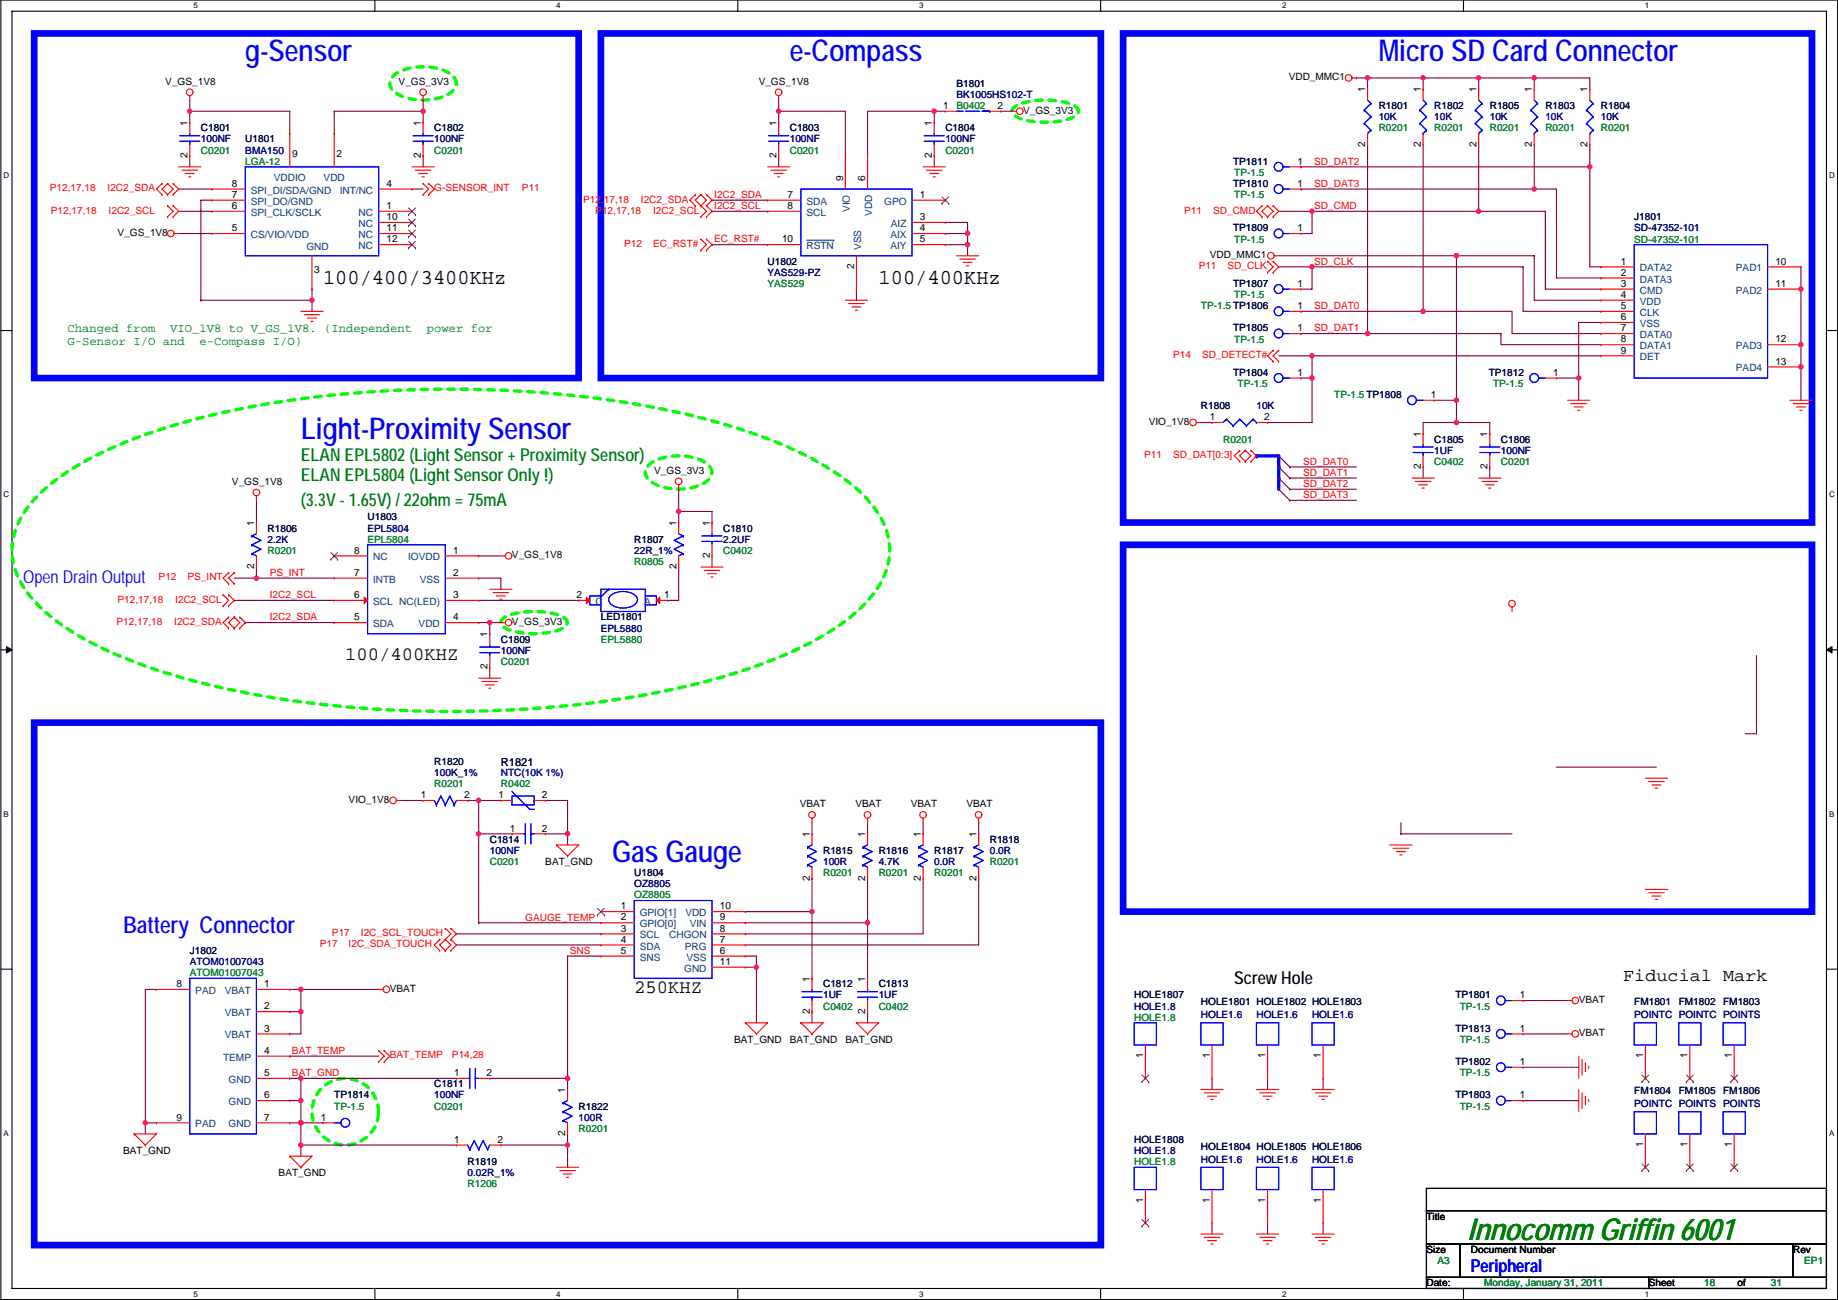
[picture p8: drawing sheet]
<svg xmlns="http://www.w3.org/2000/svg" width="420mm" height="297mm" viewBox="0 0 420 297" stroke-linecap="round" stroke-linejoin="round" font-family="sans-serif">
<defs><g id="words">
<g font-size="6.9" fill="#00f">
<text x="56.1" y="14">g-Sensor</text>
<text x="180.5" y="14">e-Compass</text>
<text x="315.2" y="14">Micro SD Card Connector</text>
<text x="68.8" y="100.4">Light-Proximity Sensor</text>
<text x="139.9" y="196.9">Gas Gauge</text>
</g>
<text font-size="6.9" fill="#008000" x="335.5" y="283.3">Innocomm Griffin 6001</text>
<text font-size="5.3" fill="#00f" x="28.1" y="213.2">Battery Connector</text>
<g font-size="4.8">
<text x="73.9" y="64.8">100/400/3400KHz</text>
<text x="200.9" y="64.8">100/400KHz</text>
</g>
<g font-size="4.3">
<text x="78.9" y="150.8">100/400KHZ</text>
<text x="145" y="227">250KHZ</text>
</g>
<g font-size="4.1" fill="#008000">
<text x="68.8" y="105.4">ELAN EPL5802 (Light Sensor + Proximity Sensor)</text>
<text x="68.8" y="110">ELAN EPL5804 (Light Sensor Only !)</text>
<text x="68.8" y="115.5">(3.3V - 1.65V) / 22ohm = 75mA</text>
</g>
<g font-size="4.1" fill="#00f">
<text x="5.3" y="133.3">Open Drain Output</text>
<text x="336.2" y="290.5">Peripheral</text>
</g>
<g font-size="4.1">
<text x="282.1" y="224.7">Screw Hole</text>
<text x="371" y="224.3">Fiducial Mark</text>
</g>
<g font-size="2.8" fill="#008000">
<text x="15.4" y="75.9">Changed from</text>
<text x="38.9" y="75.9">VIO_1V8 to V_GS_1V8. (Independent</text>
<text x="97.6" y="75.9">power for</text>
<text x="15.4" y="78.9">G-Sensor I/O and</text>
<text x="45.6" y="78.9">e-Compass I/O)</text>
</g>
<text font-size="2.5" fill="#000040" x="114.5" y="175">R1821</text>
<g font-size="2.3">
<text x="37.8" y="19.3">V_GS_1V8</text>
<text x="91.1" y="19.3">V_GS_3V3</text>
<text x="173.4" y="19.3">V_GS_1V8</text>
<text x="294.6" y="18.3">VDD_MMC1</text>
<text x="312.1" y="21.1" transform="rotate(-90 312.1 21.1)">1</text>
<text x="324.8" y="21.1" transform="rotate(-90 324.8 21.1)">1</text>
<text x="337.5" y="21.1" transform="rotate(-90 337.5 21.1)">1</text>
<text x="350.2" y="21.1" transform="rotate(-90 350.2 21.1)">1</text>
<text x="362.9" y="21.1" transform="rotate(-90 362.9 21.1)">1</text>
<text x="42.9" y="28.7" transform="rotate(-90 42.9 28.7)">1</text>
<text x="96.2" y="28.7" transform="rotate(-90 96.2 28.7)">1</text>
<text x="177.5" y="28.7" transform="rotate(-90 177.5 28.7)">1</text>
<text x="213" y="28.7" transform="rotate(-90 213 28.7)">1</text>
<text x="215.6" y="24.9">1</text>
<text x="228" y="24.9">2</text>
<text x="233.9" y="26">V_GS_3V3</text>
<text x="66.8" y="35.9">9</text>
<text x="76.9" y="35.9">2</text>
<text x="312.1" y="33.6" transform="rotate(-90 312.1 33.6)">2</text>
<text x="324.8" y="33.6" transform="rotate(-90 324.8 33.6)">2</text>
<text x="337.5" y="33.6" transform="rotate(-90 337.5 33.6)">2</text>
<text x="350.2" y="33.6" transform="rotate(-90 350.2 33.6)">2</text>
<text x="362.9" y="33.6" transform="rotate(-90 362.9 33.6)">2</text>
<text x="42.9" y="36.1" transform="rotate(-90 42.9 36.1)">2</text>
<text x="96.2" y="36.1" transform="rotate(-90 96.2 36.1)">2</text>
<text x="177.5" y="36.1" transform="rotate(-90 177.5 36.1)">2</text>
<text x="192.7" y="41.4" transform="rotate(-90 192.7 41.4)">9</text>
<text x="197.8" y="41.4" transform="rotate(-90 197.8 41.4)">6</text>
<text x="213" y="36.1" transform="rotate(-90 213 36.1)">2</text>
<text x="296.6" y="37.6">1</text>
<text x="53" y="47.8">6</text>
<text x="53" y="45.2">7</text>
<text x="53" y="42.7">8</text>
<text x="88.3" y="47.8">1</text>
<text x="88.3" y="42.7">4</text>
<text x="180" y="45.2">7</text>
<text x="180" y="47.8">8</text>
<text x="210.3" y="45.2">1</text>
<text x="296.6" y="42.7">1</text>
<text x="26.9" y="53.9">V_GS_1V8</text>
<text x="53" y="52.8">5</text>
<text x="88.3" y="50.3">10</text>
<text x="88.3" y="52.8">11</text>
<text x="210.3" y="50.3">3</text>
<text x="210.3" y="52.8">4</text>
<text x="296.6" y="52.8">1</text>
<text x="88.3" y="55.4">12</text>
<text x="178.8" y="55.4">10</text>
<text x="210.3" y="55.4">5</text>
<text x="276.6" y="59">VDD_MMC1</text>
<text x="71.8" y="62.3">3</text>
<text x="195.3" y="61.5" transform="rotate(-90 195.3 61.5)">2</text>
<text x="296.6" y="65.5">1</text>
<text x="370.5" y="60.5">1</text>
<text x="370.5" y="63">2</text>
<text x="370.5" y="65.5">3</text>
<text x="405.8" y="60.5">10</text>
<text x="405.8" y="65.5">11</text>
<text x="296.6" y="70.6">1</text>
<text x="370.5" y="68.1">4</text>
<text x="370.5" y="70.6">5</text>
<text x="296.6" y="75.7">1</text>
<text x="370.5" y="73.2">6</text>
<text x="370.5" y="75.7">7</text>
<text x="370.5" y="78.2">8</text>
<text x="370.5" y="80.8">9</text>
<text x="405.8" y="78.2">12</text>
<text x="405.8" y="83.3">13</text>
<text x="296.6" y="85.9">1</text>
<text x="355" y="85.9">1</text>
<text x="327.1" y="90.9">1</text>
<text x="262.6" y="97.1">VIO_1V8</text>
<text x="276.6" y="96">1</text>
<text x="289" y="96">2</text>
<text x="324.8" y="99.8" transform="rotate(-90 324.8 99.8)">1</text>
<text x="340" y="99.8" transform="rotate(-90 340 99.8)">1</text>
<text x="324.8" y="107.2" transform="rotate(-90 324.8 107.2)">2</text>
<text x="340" y="107.2" transform="rotate(-90 340 107.2)">2</text>
<text x="53" y="110.8">V_GS_1V8</text>
<text x="149.6" y="108.2">V_GS_3V3</text>
<text x="58.1" y="120.2" transform="rotate(-90 58.1 120.2)">1</text>
<text x="154.6" y="120.2" transform="rotate(-90 154.6 120.2)">1</text>
<text x="162.2" y="120.2" transform="rotate(-90 162.2 120.2)">1</text>
<text x="58.1" y="130.1" transform="rotate(-90 58.1 130.1)">2</text>
<text x="81" y="131.6">7</text>
<text x="81" y="126.5">8</text>
<text x="103.6" y="126.5">1</text>
<text x="103.6" y="131.6">2</text>
<text x="117" y="127.6">V_GS_1V8</text>
<text x="154.6" y="130.1" transform="rotate(-90 154.6 130.1)">2</text>
<text x="162.2" y="127.6" transform="rotate(-90 162.2 127.6)">2</text>
<text x="81" y="136.7">6</text>
<text x="103.6" y="136.7">3</text>
<text x="131.8" y="136.7">2</text>
<text x="151.8" y="136.7">1</text>
<text x="81" y="141.7">5</text>
<text x="103.6" y="141.7">4</text>
<text x="117" y="142.8">V_GS_3V3</text>
<text x="111.4" y="145.6" transform="rotate(-90 111.4 145.6)">1</text>
<text x="111.4" y="153" transform="rotate(-90 111.4 153)">2</text>
<text x="79.7" y="183.4">VIO_1V8</text>
<text x="96.2" y="182.4">1</text>
<text x="106.1" y="182.4">2</text>
<text x="114" y="182.4">1</text>
<text x="123.9" y="182.4">2</text>
<text x="182.8" y="184.4">VBAT</text>
<text x="195.5" y="184.4">VBAT</text>
<text x="208.2" y="184.4">VBAT</text>
<text x="220.9" y="184.4">VBAT</text>
<text x="116.5" y="190">1</text>
<text x="123.9" y="190">2</text>
<text x="185.1" y="191.3" transform="rotate(-90 185.1 191.3)">1</text>
<text x="197.8" y="191.3" transform="rotate(-90 197.8 191.3)">1</text>
<text x="210.5" y="191.3" transform="rotate(-90 210.5 191.3)">1</text>
<text x="223.2" y="191.3" transform="rotate(-90 223.2 191.3)">1</text>
<text x="124.7" y="197.7">BAT_GND</text>
<text x="185.1" y="201.2" transform="rotate(-90 185.1 201.2)">2</text>
<text x="197.8" y="201.2" transform="rotate(-90 197.8 201.2)">2</text>
<text x="210.5" y="201.2" transform="rotate(-90 210.5 201.2)">2</text>
<text x="223.2" y="201.2" transform="rotate(-90 223.2 201.2)">2</text>
<text x="141.9" y="207.8">1</text>
<text x="164.5" y="207.8">10</text>
<text x="141.9" y="210.3">2</text>
<text x="141.9" y="212.9">3</text>
<text x="141.9" y="215.4">4</text>
<text x="164.5" y="215.4">7</text>
<text x="164.5" y="210.3">9</text>
<text x="164.5" y="212.9">8</text>
<text x="141.9" y="217.9">5</text>
<text x="164.5" y="217.9">6</text>
<text x="164.5" y="220.5">11</text>
<text x="40.3" y="225.6">8</text>
<text x="60.4" y="225.6">1</text>
<text x="89.1" y="226.6">VBAT</text>
<text x="185.1" y="224.3" transform="rotate(-90 185.1 224.3)">1</text>
<text x="197.8" y="224.3" transform="rotate(-90 197.8 224.3)">1</text>
<text x="60.4" y="230.6">2</text>
<text x="185.1" y="231.7" transform="rotate(-90 185.1 231.7)">2</text>
<text x="197.8" y="231.7" transform="rotate(-90 197.8 231.7)">2</text>
<text x="347.4" y="228.1">1</text>
<text x="360.9" y="229.2">VBAT</text>
<text x="60.4" y="235.7">3</text>
<text x="167.8" y="238.3">BAT_GND</text>
<text x="180.5" y="238.3">BAT_GND</text>
<text x="193.2" y="238.3">BAT_GND</text>
<text x="347.4" y="235.7">1</text>
<text x="360.9" y="236.8">VBAT</text>
<text x="60.4" y="240.8">4</text>
<text x="60.4" y="245.9">5</text>
<text x="103.8" y="245.9">1</text>
<text x="111.2" y="245.9">2</text>
<text x="261.3" y="241.9" transform="rotate(-90 261.3 241.9)">1</text>
<text x="276.5" y="241.9" transform="rotate(-90 276.5 241.9)">1</text>
<text x="289.2" y="241.9" transform="rotate(-90 289.2 241.9)">1</text>
<text x="301.9" y="241.9" transform="rotate(-90 301.9 241.9)">1</text>
<text x="347.4" y="243.3">1</text>
<text x="375.6" y="241.9" transform="rotate(-90 375.6 241.9)">1</text>
<text x="385.8" y="241.9" transform="rotate(-90 385.8 241.9)">1</text>
<text x="395.9" y="241.9" transform="rotate(-90 395.9 241.9)">1</text>
<text x="60.4" y="251">6</text>
<text x="129.2" y="249.7" transform="rotate(-90 129.2 249.7)">1</text>
<text x="347.4" y="251">1</text>
<text x="40.3" y="256">9</text>
<text x="60.4" y="256">7</text>
<text x="73.4" y="256">1</text>
<text x="28.1" y="263.7">BAT_GND</text>
<text x="103.8" y="261.1">1</text>
<text x="113.7" y="261.1">2</text>
<text x="129.2" y="259.6" transform="rotate(-90 129.2 259.6)">2</text>
<text x="375.6" y="262.2" transform="rotate(-90 375.6 262.2)">1</text>
<text x="385.8" y="262.2" transform="rotate(-90 385.8 262.2)">1</text>
<text x="395.9" y="262.2" transform="rotate(-90 395.9 262.2)">1</text>
<text x="63.7" y="268.8">BAT_GND</text>
<text x="261.3" y="274.9" transform="rotate(-90 261.3 274.9)">1</text>
<text x="276.5" y="274.9" transform="rotate(-90 276.5 274.9)">1</text>
<text x="289.2" y="274.9" transform="rotate(-90 289.2 274.9)">1</text>
<text x="301.9" y="274.9" transform="rotate(-90 301.9 274.9)">1</text>
<text x="326.1" y="278.7">Title</text>
<text x="326.1" y="286.3">Size</text>
<text x="336.2" y="286.3">Document Number</text>
<text x="409.9" y="286.3">Rev</text>
<text x="326.1" y="293.9">Date:</text>
<text x="376.9" y="293.9">Sheet</text>
<text x="397.2" y="293.9">of</text>
</g>
<g font-size="2.3" fill="#000040">
<text x="218.6" y="19.9">B1801</text>
<text x="315.2" y="24.9">R1801</text>
<text x="327.9" y="24.9">R1802</text>
<text x="340.6" y="24.9">R1805</text>
<text x="353.3" y="24.9">R1803</text>
<text x="366" y="24.9">R1804</text>
<text x="45.9" y="30">C1801</text>
<text x="56.1" y="32.6">U1801</text>
<text x="99.3" y="30">C1802</text>
<text x="180.5" y="30">C1803</text>
<text x="216.1" y="30">C1804</text>
<text x="281.9" y="37.6">TP1811</text>
<text x="281.9" y="42.7">TP1810</text>
<text x="281.9" y="52.9">TP1809</text>
<text x="373.6" y="50.3">J1801</text>
<text x="175.5" y="60.5">U1802</text>
<text x="281.9" y="65.6">TP1807</text>
<text x="281.9" y="75.7">TP1805</text>
<text x="281.9" y="85.9">TP1804</text>
<text x="340.3" y="85.9">TP1812</text>
<text x="274.5" y="93.5">R1808</text>
<text x="327.9" y="101.1">C1805</text>
<text x="343.1" y="101.1">C1806</text>
<text x="84" y="118.9">U1803</text>
<text x="61.2" y="121.5">R1806</text>
<text x="145" y="124">R1807</text>
<text x="165.3" y="121.5">C1810</text>
<text x="137.4" y="141.8">LED1801</text>
<text x="114.5" y="146.9">C1809</text>
<text x="99.3" y="174.8">R1820</text>
<text x="112" y="192.6">C1814</text>
<text x="188.2" y="195.1">R1815</text>
<text x="200.9" y="195.1">R1816</text>
<text x="213.6" y="195.1">R1817</text>
<text x="226.3" y="192.6">R1818</text>
<text x="145" y="200.2">U1804</text>
<text x="43.4" y="218">J1802</text>
<text x="188.2" y="225.6">C1812</text>
<text x="200.9" y="225.6">C1813</text>
<text x="259.3" y="228.1">HOLE1807</text>
<text x="274.5" y="229.7">HOLE1801 HOLE1802 HOLE1803</text>
<text x="332.7" y="228.1">TP1801</text>
<text x="373.6" y="229.7">FM1801</text>
<text x="383.7" y="229.7">FM1802</text>
<text x="393.9" y="229.7">FM1803</text>
<text x="332.7" y="235.8">TP1813</text>
<text x="332.7" y="243.4">TP1802</text>
<text x="76.4" y="251">TP1814</text>
<text x="99.3" y="248.5">C1811</text>
<text x="332.7" y="251">TP1803</text>
<text x="373.6" y="250">FM1804</text>
<text x="383.7" y="250">FM1805</text>
<text x="393.9" y="250">FM1806</text>
<text x="132.3" y="253.5">R1822</text>
<text x="259.3" y="261.2">HOLE1808</text>
<text x="274.5" y="262.7">HOLE1804 HOLE1805 HOLE1806</text>
<text x="106.9" y="266.2">R1819</text>
</g>
<g font-size="2.3" fill="#000080">
<text x="218.6" y="22.4">BK1005HS102-T</text>
<text x="315.2" y="27.5">10K</text>
<text x="327.9" y="27.5">10K</text>
<text x="340.6" y="27.5">10K</text>
<text x="353.3" y="27.5">10K</text>
<text x="366" y="27.5">10K</text>
<text x="45.9" y="32.6">100NF</text>
<text x="56.1" y="35.1">BMA150</text>
<text x="99.3" y="32.6">100NF</text>
<text x="180.5" y="32.6">100NF</text>
<text x="216.1" y="32.6">100NF</text>
<text x="373.6" y="52.9">SD-47352-101</text>
<text x="175.5" y="63">YAS529-PZ</text>
<text x="287.2" y="93.5">10K</text>
<text x="327.9" y="103.7">1UF</text>
<text x="343.1" y="103.7">100NF</text>
<text x="61.2" y="124">2.2K</text>
<text x="84" y="121.5">EPL5804</text>
<text x="165.3" y="124">2.2UF</text>
<text x="145" y="126.5">22R_1%</text>
<text x="114.5" y="149.4">100NF</text>
<text x="137.4" y="144.3">EPL5880</text>
<text x="99.3" y="177.3">100K_1%</text>
<text x="112" y="195.1">100NF</text>
<text x="188.2" y="197.7">100R</text>
<text x="200.9" y="197.7">4.7K</text>
<text x="213.6" y="197.7">0.0R</text>
<text x="226.3" y="195.1">0.0R</text>
<text x="145" y="202.7">OZ8805</text>
<text x="43.4" y="220.5">ATOM01007043</text>
<text x="188.2" y="228.1">1UF</text>
<text x="200.9" y="228.1">1UF</text>
<text x="259.3" y="230.7">HOLE1.8</text>
<text x="274.5" y="232.7">HOLE1.6</text>
<text x="287.2" y="232.7">HOLE1.6</text>
<text x="299.9" y="232.7">HOLE1.6</text>
<text x="373.6" y="232.7">POINTC POINTC POINTS</text>
<text x="99.3" y="251">100NF</text>
<text x="132.3" y="256.1">100R</text>
<text x="373.6" y="253">POINTC POINTS POINTS</text>
<text x="259.3" y="263.7">HOLE1.8</text>
<text x="106.9" y="268.8">0.02R_1%</text>
<text x="274.5" y="265.7">HOLE1.6</text>
<text x="287.2" y="265.7">HOLE1.6</text>
<text x="299.9" y="265.7">HOLE1.6</text>
</g>
<g font-size="2.3" fill="#008040">
<text x="218.6" y="24.9">B0402</text>
<text x="45.9" y="35.1">C0201</text>
<text x="99.3" y="35.1">C0201</text>
<text x="180.5" y="35.1">C0201</text>
<text x="216.1" y="35.1">C0201</text>
<text x="315.2" y="30">R0201</text>
<text x="327.9" y="30">R0201</text>
<text x="340.6" y="30">R0201</text>
<text x="353.3" y="30">R0201</text>
<text x="366" y="30">R0201</text>
<text x="56.1" y="37.6">LGA-12</text>
<text x="282.1" y="40.2">TP-1.5</text>
<text x="282.1" y="45.3">TP-1.5</text>
<text x="282.1" y="55.4">TP-1.5</text>
<text x="373.6" y="55.4">SD-47352-101</text>
<text x="175.5" y="65.6">YAS529</text>
<text x="274.5" y="70.7">TP-1.5 TP1806</text>
<text x="282.1" y="68.1">TP-1.5</text>
<text x="282.1" y="78.3">TP-1.5</text>
<text x="282.9" y="88.4">TP-1.5</text>
<text x="341.3" y="88.4">TP-1.5</text>
<text x="305" y="91">TP-1.5 TP1808</text>
<text x="279.6" y="101.1">R0201</text>
<text x="327.9" y="106.2">C0402</text>
<text x="343.1" y="106.2">C0201</text>
<text x="84" y="124">EPL5804</text>
<text x="61.2" y="126.5">R0201</text>
<text x="145" y="129.1">R0805</text>
<text x="165.3" y="126.5">C0402</text>
<text x="137.4" y="146.9">EPL5880</text>
<text x="114.5" y="151.9">C0201</text>
<text x="99.3" y="179.9">R0201</text>
<text x="114.5" y="179.9">R0402</text>
<text x="112" y="197.7">C0201</text>
<text x="226.3" y="197.7">R0201</text>
<text x="188.2" y="200.2">R0201</text>
<text x="200.9" y="200.2">R0201</text>
<text x="213.6" y="200.2">R0201</text>
<text x="145" y="205.3">OZ8805</text>
<text x="43.4" y="223.1">ATOM01007043</text>
<text x="188.2" y="230.7">C0402</text>
<text x="200.9" y="230.7">C0402</text>
<text x="259.3" y="233.2">HOLE1.8</text>
<text x="333.7" y="230.7">TP-1.5</text>
<text x="333.7" y="238.3">TP-1.5</text>
<text x="333.7" y="245.9">TP-1.5</text>
<text x="76.4" y="253.5">TP-1.5</text>
<text x="99.3" y="253.5">C0201</text>
<text x="333.7" y="253.5">TP-1.5</text>
<text x="132.3" y="258.6">R0201</text>
<text x="259.3" y="266.2">HOLE1.8</text>
<text x="106.9" y="271.3">R1206</text>
<text x="328.6" y="288.8">A3</text>
<text x="339.3" y="293.9">Monday, January 31, 2011</text>
<text x="389.6" y="293.9">18</text>
<text x="404.8" y="293.9">31</text>
<text x="412.4" y="288.8">EP1</text>
</g>
<g font-size="2.3" fill="#004080">
<text x="62.6" y="41.4">VDDIO</text>
<text x="74" y="41.4">VDD</text>
<text x="57.4" y="46.8">SPI_DO/GND</text>
<text x="57.4" y="44.2">SPI_DI/SDA/GND</text>
<text x="77.6" y="44.2">INT/NC</text>
<text x="184.4" y="46.8">SDA</text>
<text x="202.1" y="46.8">GPO</text>
<text x="57.4" y="49.3">SPI_CLK/SCLK</text>
<text x="82" y="49.3">NC</text>
<text x="82" y="51.9">NC</text>
<text x="184.4" y="49.3">SCL</text>
<text x="194.3" y="48.5" transform="rotate(-90 194.3 48.5)">VIO</text>
<text x="199.4" y="49.4" transform="rotate(-90 199.4 49.4)">VDD</text>
<text x="203.7" y="51.9">AIZ</text>
<text x="57.4" y="54.4">CS/VIO/VDD</text>
<text x="70.1" y="57.1">GND</text>
<text x="82" y="54.4">NC</text>
<text x="82" y="56.9">NC</text>
<text x="184.4" y="56.9">RSTN</text>
<text x="196.8" y="57.2" transform="rotate(-90 196.8 57.2)">VSS</text>
<text x="203.5" y="54.4">AIX</text>
<text x="203.5" y="56.9">AIY</text>
<text x="374.9" y="62">DATA2</text>
<text x="374.9" y="64.6">DATA3</text>
<text x="396.8" y="62">PAD1</text>
<text x="374.9" y="67.1">CMD</text>
<text x="374.9" y="69.6">VDD</text>
<text x="396.8" y="67.1">PAD2</text>
<text x="374.9" y="72.2">CLK</text>
<text x="374.9" y="74.7">VSS</text>
<text x="374.9" y="77.3">DATA0</text>
<text x="374.9" y="79.8">DATA1</text>
<text x="374.9" y="82.3">DET</text>
<text x="396.8" y="79.8">PAD3</text>
<text x="396.8" y="84.9">PAD4</text>
<text x="85.3" y="128.1">NC</text>
<text x="93.3" y="128.1">IOVDD</text>
<text x="85.3" y="133.1">INTB</text>
<text x="96" y="133.1">VSS</text>
<text x="85.3" y="143.3">SDA</text>
<text x="85.3" y="138.2">SCL NC(LED)</text>
<text x="95.7" y="143.3">VDD</text>
<text x="136.1" y="138.2">C</text>
<text x="147.3" y="138.2">A</text>
<text x="146.3" y="209.3">GPIO[1]</text>
<text x="156.7" y="209.3">VDD</text>
<text x="146.3" y="211.9">GPIO[0]</text>
<text x="146.3" y="214.4">SCL</text>
<text x="153" y="214.4">CHGON</text>
<text x="157.7" y="211.9">VIN</text>
<text x="146.3" y="217">SDA</text>
<text x="146.3" y="219.5">SNS</text>
<text x="156.5" y="217">PRG</text>
<text x="156.9" y="219.5">VSS</text>
<text x="44.7" y="227.1">PAD</text>
<text x="51.4" y="227.1">VBAT</text>
<text x="156.4" y="222">GND</text>
<text x="51.4" y="232.2">VBAT</text>
<text x="51.4" y="237.3">VBAT</text>
<text x="51" y="242.4">TEMP</text>
<text x="52.3" y="247.4">GND</text>
<text x="44.7" y="257.6">PAD</text>
<text x="52.3" y="252.5">GND</text>
<text x="52.3" y="257.6">GND</text>
</g>
<g font-size="2.3" fill="#f00">
<text x="300.4" y="37.6">SD_DAT2</text>
<text x="11.4" y="43.7">P12,17,18</text>
<text x="24.6" y="43.7">I2C2_SDA</text>
<text x="99.3" y="43.7">G-SENSOR_INT</text>
<text x="119.3" y="43.7">P11</text>
<text x="133.3" y="46.3">P12,17,18</text>
<text x="146.5" y="46.3">I2C2_SDA</text>
<text x="163.3" y="47.8">I2C2_SCL</text>
<text x="163.3" y="45.2">I2C2_SDA</text>
<text x="300.4" y="47.8">SD_CMD</text>
<text x="300.4" y="42.7">SD_DAT3</text>
<text x="11.6" y="48.8">P12,17,18</text>
<text x="24.8" y="48.8">I2C2_SCL</text>
<text x="136.1" y="48.8">P12,17,18</text>
<text x="149.3" y="48.8">I2C2_SCL</text>
<text x="270.7" y="48.8">P11</text>
<text x="277.3" y="48.8">SD_CMD</text>
<text x="142.7" y="56.4">P12</text>
<text x="149.3" y="56.4">EC_RST#</text>
<text x="163.3" y="55.4">EC_RST#</text>
<text x="274" y="61.5">P11</text>
<text x="280.6" y="61.5">SD_CLK</text>
<text x="300.4" y="60.5">SD_CLK</text>
<text x="300.4" y="70.6">SD_DAT0</text>
<text x="300.4" y="75.7">SD_DAT1</text>
<text x="268.2" y="81.8">P14</text>
<text x="274.8" y="81.8">SD_DETECT#</text>
<text x="261.6" y="104.7">P11</text>
<text x="268.2" y="104.7">SD_DAT[0:3]</text>
<text x="297.9" y="106.2">SD_DAT0</text>
<text x="297.9" y="111.3">SD_DAT2</text>
<text x="297.9" y="113.8">SD_DAT3</text>
<text x="297.9" y="108.7">SD_DAT1</text>
<text x="61.7" y="131.6">PS_INT</text>
<text x="26.9" y="137.7">P12,17,18</text>
<text x="36.3" y="132.6">P12</text>
<text x="40.1" y="137.7">I2C2_SCL</text>
<text x="42.9" y="132.6">PS_INT</text>
<text x="61.7" y="136.7">I2C2_SCL</text>
<text x="26.6" y="142.8">P12,17,18</text>
<text x="39.8" y="142.8">I2C2_SDA</text>
<text x="61.7" y="141.8">I2C2_SDA</text>
<text x="75.9" y="213.9">P17</text>
<text x="82.5" y="213.9">I2C_SCL_TOUCH</text>
<text x="120.1" y="210.3">GAUGE_TEMP</text>
<text x="73.1" y="216.5">P17</text>
<text x="79.7" y="216.5">I2C_SDA_TOUCH</text>
<text x="130.2" y="218">SNS</text>
<text x="66.7" y="245.9">BAT_GND</text>
<text x="66.7" y="240.8">BAT_TEMP</text>
<text x="89.1" y="241.8">BAT_TEMP</text>
<text x="103.3" y="241.8">P14,28</text>
</g>
<text font-size="2.3" fill="#0000a0" x="114.5" y="177.3">NTC(10K 1%)</text>
<g font-size="1.8">
<text x="44.2" y="1.9">5</text>
<text x="127.2" y="1.9">4</text>
<text x="210.1" y="1.9">3</text>
<text x="293.1" y="1.9">2</text>
<text x="376" y="1.9">1</text>
<text x=".8" y="40.7">D</text>
<text x="418.2" y="40.7">D</text>
<text x=".8" y="113.6">C</text>
<text x="418.2" y="113.6">C</text>
<text x=".8" y="186.6">B</text>
<text x="418.2" y="186.6">B</text>
<text x=".8" y="259.5">A</text>
<text x="418.2" y="259.5">A</text>
<text x="44.2" y="296.3">5</text>
<text x="127.2" y="296.3">4</text>
<text x="210.1" y="296.3">3</text>
<text x="293.1" y="296.3">2</text>
<text x="376" y="296.3">1</text>
</g>
</g></defs>
<path d="M.2 0h419.9v296.9h-419.9zM2.7 2.6h414.8v291.8h-414.8z" fill="none" stroke="#000" stroke-width=".25"/>
<g fill="#fff">
<path d="M44.2 .3h1v2h-1z"/>
<path d="M44.2 294.7h1v2h-1z"/>
</g>
<path d="M85.7 0v2.6M85.7 294.4v2.5" fill="none" stroke="#000" stroke-width=".25"/>
<g fill="#fff">
<path d="M127.2 .3h1v2h-1z"/>
<path d="M127.2 294.7h1v2h-1z"/>
</g>
<path d="M168.6 0v2.6M168.6 294.4v2.5" fill="none" stroke="#000" stroke-width=".25"/>
<g fill="#fff">
<path d="M210.1 .3h1v2h-1z"/>
<path d="M210.1 294.7h1v2h-1z"/>
</g>
<path d="M251.6 0v2.6M251.6 294.4v2.5" fill="none" stroke="#000" stroke-width=".25"/>
<g fill="#fff">
<path d="M293.1 .3h1v2h-1z"/>
<path d="M293.1 294.7h1v2h-1z"/>
</g>
<path d="M334.5 0v2.6M334.5 294.4v2.5" fill="none" stroke="#000" stroke-width=".25"/>
<g fill="#fff">
<path d="M376 .3h1v2h-1z"/>
<path d="M376 294.7h1v2h-1z"/>
<path d="M.8 39h1.3v2.1h-1.3z"/>
<path d="M418.2 39h1.2v2.1h-1.2z"/>
<path d="M.8 112h1.3v2h-1.3z"/>
<path d="M418.2 112h1.2v2h-1.2z"/>
</g>
<path d="M.2 75.5h2.5M417.5 75.5h2.6" fill="none" stroke="#000" stroke-width=".25"/>
<g fill="#fff">
<path d="M.8 185h1.2v2h-1.2z"/>
<path d="M418.2 185h1.2v2h-1.2z"/>
</g>
<path d="M.2 148.5h2.5M417.5 148.5h2.6" fill="none" stroke="#000" stroke-width=".25"/>
<path d="M1.5 147.7l1.2 .8-1.2 .7zM417.5 148.5l1.3-.8v1.5z" fill="#000" stroke="#000" stroke-width=".23"/>
<g fill="#fff">
<path d="M.8 257.9h1.2v2h-1.2z"/>
<path d="M418.2 257.9h1.2v2h-1.2z"/>
</g>
<path d="M.2 221.4h2.5M417.5 221.4h2.6M326.1 271.5h91.4v5.1h-91.4zM326.1 276.6h91.4v7.6h-91.4zM326.1 284.2h7.6v7.7h-7.6zM326.1 291.9h50.8v2.5h-50.8zM333.7 284.2h76.2v7.7h-76.2zM376.9 291.9h40.6v2.5h-40.6zM409.9 284.2h7.6v7.7h-7.6z" fill="none" stroke="#000" stroke-width=".25"/>
<path d="M7.8 7.6h124.5v78.8h-124.5zM137.4 7.6h114.3v78.8h-114.3zM256.7 7.6h157.5v111.8h-157.5zM256.7 124.5h157.5v83.8h-157.5zM7.8 165.1h243.9v119.4h-243.9z" fill="none" stroke="#00f" stroke-width="1.5"/>
<path d="M104.3 19a3.9 3.9 0 0 0-3.1-3 13.2 13.2 0 0 0-10.6 .8 2.45 2.45 0 0 0-1.5 2.3 2.45 2.45 0 0 0 1.5 2.2 12.9 12.9 0 0 0 12.3 0 2.85 2.85 0 0 0 1.4-2.3M246.6 25.4a2 2 0 0 0-1.5-1.5 18.9 18.9 0 0 0-12.3 0 1.69 1.69 0 0 0-1.4 1.9 5.7 5.7 0 0 0 4 1.9 17.2 17.2 0 0 0 10.3-1.1l.8-.8 .1-.4M162.7 107.9a3.9 3.9 0 0 0-3.1-3 13.2 13.2 0 0 0-10.6 .8 2.45 2.45 0 0 0-1.5 2.3 2.45 2.45 0 0 0 1.5 2.2 12.9 12.9 0 0 0 12.3 0 2.85 2.85 0 0 0 1.4-2.3M203.4 125.7a17.2 17.2 0 0 0-5.6-12.1 57.2 57.2 0 0 0-19.4-12.2 167.8 167.8 0 0 0-42.4-10.4 260.6 260.6 0 0 0-83.6 2.9 127.1 127.1 0 0 0-32.5 11.2 43 43 0 0 0-13.6 10.8 15.2 15.2 0 0 0 0 19.6 46.2 46.2 0 0 0 17.3 12.7 150 150 0 0 0 40.4 11.5 259.8 259.8 0 0 0 89.7-2.2 127.2 127.2 0 0 0 32.5-11.2 43.1 43.1 0 0 0 13.6-10.8 16.2 16.2 0 0 0 3.6-9.8M129.7 142.2a2 2 0 0 0-1.4-1.5 18.9 18.9 0 0 0-12.3 0 1.69 1.69 0 0 0-1.4 2 5.7 5.7 0 0 0 4 1.8 17.2 17.2 0 0 0 10.3-1.1l.7-.7 .1-.5M86.5 254a7.6 7.6 0 0 0-11.1-6.8 7.6 7.6 0 0 0-.9 13 7.6 7.6 0 0 0 12-5.1v-1.1" fill="none" stroke="#0f0" stroke-width=".76" stroke-dasharray="1.5 1.5"/>
<g fill="none" stroke="#800040" stroke-width=".25">
<path d="M310.1 17.8h.1M310.1 17.8h2.5M312.6 17.8v2.5M312.6 17.8h12.7v2.5M312.6 17.8h.1M325.3 17.8h12.7v2.5M325.3 17.8h.1M338 17.8h12.7v2.5M338 17.8h.1M350.7 17.8h.1M350.7 17.8h12.7v2.5M43.4 25.4h22.8v5.1"/>
<path d="M43.4 25.4v2.6M43.4 35.6v2.5M43.4 25.4h.1M43.4 22.9v2.5M76.4 25.4v5.1M76.4 25.4h.1M76.4 25.4h20.3M96.7 25.4v2.6M96.7 35.6v2.5M96.7 22.9v2.5M178 25.4h15.2v10.2M178 35.6v2.5"/>
<path d="M178 25.4h.1M178 22.9v2.5M178 25.4v2.6M213.6 25.4h-15.3v10.2M213.6 25.4v2.6M213.6 35.6v2.5M213.6 25.4h.1M213.6 25.4h2.5M228.8 25.4h2.5M297.4 38.1h66v22.9h2.6M297.4 38.1h.1M312.6 33v43.2"/>
<path d="M325.3 33v38.1M338 33v15.3M350.7 33v10.2M363.4 33v5.1M40.8 43.2h7.7M40.8 48.3h7.7M40.8 53.4h7.7M48.5 45.7h-2.6v22.9M94.2 43.2h2.5M162.8 48.3h.1M162.8 45.7h.1M162.8 55.9h.1"/>
<path d="M162.8 48.3h12.7M162.8 45.7h12.7M162.8 55.9h12.7M216.1 55.9h5.1M216.1 53.4h5.1M216.1 50.8h5.1v2.6M221.2 55.9h.1M221.2 53.4h.1M221.2 53.4v5M292.3 48.3h7.6v5.1h-2.5M292.3 58.4h40.6M297.4 43.2h58.4v20.3h10.2"/>
<path d="M297.4 43.2h.1M299.9 48.3h.1M299.9 48.3h38.1M332.9 58.4h17.8v10.2h15.3M332.9 58.4h.1M332.9 58.4v38.1M338 48.3h15.3v17.8h12.7M350.7 43.2h.1M45.9 68.6h.1M45.9 68.6h25.4M71.3 66.1v2.5M71.3 68.6v2.5"/>
<path d="M195.8 66.1v2.5M292.3 61h7.6M297.4 71.1h.1M297.4 76.2h.1M297.4 71.1h27.9M297.4 76.2h45.7M299.9 61v5.1h-2.5M299.9 61h48.3v10.1h17.8M299.9 61h.1M325.3 71.1h20.3v5.1h20.4M343.1 76.2h.1M343.1 76.2v2.6h22.9"/>
<path d="M366 73.7h-5.1v12.7M411.7 66.1h.1M411.7 61v5.1M411.7 78.8h.1M411.7 66.1v25.4M274.5 96.5h2.6M292.3 81.3h7.6M297.4 86.4h2.5M299.9 81.3h.1M299.9 81.3v5.1M299.9 86.4v10.1h-10.1M299.9 86.4h.1"/>
<path d="M299.9 81.3h66.1M327.9 91.5h5M332.9 96.5h7.7v2.6M332.9 96.5h-7.6v2.6M332.9 91.5h.1M355.8 86.4h5.1M360.9 86.4h.1M360.9 86.4v5.1M411.7 83.8h.1M58.6 114.3v5.1M155.1 116.9h.1M155.1 116.9h7.7v2.5"/>
<path d="M155.1 111.8v5.1M155.1 116.9v2.5M292.3 104.2h.1M292.3 106.7h.1M292.3 109.2h.1M292.3 111.8h.1M292.3 104.2l2.5 2.5M292.3 106.7l2.5 2.5M292.3 109.2l2.5 2.6M292.3 111.8l2.5 2.5M294.8 111.8h.1M294.8 114.3h.1"/>
<path d="M294.8 109.2h.1M294.8 106.7h.1M294.8 111.8h15.3M294.8 114.3h15.3M294.8 109.2h15.3M294.8 106.7h15.3M325.3 106.7v2.5M340.6 106.7v2.5M53.5 132.1h5.1M53.5 137.2h.1M53.5 137.2h22.9M58.6 132.1h.1"/>
<path d="M58.6 129.6v2.5M58.6 132.1h17.8M109.4 127h5.1M109.4 132.1h5.1v2.5M109.4 137.2h22.9M155.1 129.6v7.6h-2.5M162.8 127v2.6M56.1 142.3h.1M56.1 142.3h20.3M109.4 142.3h2.6M112 142.3h.1M112 142.3v2.5"/>
<path d="M112 152.4v2.6M112 142.3h2.5M401.5 149.9v17.8h-2.5M401.5 149.9h.1M355.8 175.3h22.9M91.6 182.9h5.1M106.9 182.9h2.5M109.4 190.5h.1M109.4 182.9h5.1M109.4 182.9v7.6h7.6M109.4 182.9h.1M109.4 190.5v20.3"/>
<path d="M124.7 182.9h5v7.6M124.7 190.5h5M129.7 190.5h.1M129.7 190.5v2.6M185.6 188v2.5M198.3 188v2.5M211 188v2.5M223.7 188v2.5M320.2 188v2.5M320.2 190.5h.1M320.2 190.5h25.4M104.3 215.9h33.1"/>
<path d="M104.3 213.4h33.1M109.4 210.8h.1M109.4 210.8h28M129.7 218.5h.1M129.7 218.5h7.7M129.7 218.5v27.9M170.4 218.5h2.5M170.4 208.3h15.2M170.4 210.8h.1M170.4 210.8h27.9M172.9 218.5h.1M172.9 218.5v2.5"/>
<path d="M185.6 208.3v15.2M185.6 200.7h.1M185.6 200.7v7.6M198.3 210.8v12.7M198.3 200.7v10.1M211 200.7v12.7h-40.6M223.7 200.7v15.2h-53.3M35.8 226.1h-2.6v30.5h2.6M66.2 231.2h2.6M66.2 226.1h2.6M68.8 226.1h.1M68.8 231.2h.1"/>
<path d="M68.8 231.2v5h-2.6M68.8 226.1v5.1M68.8 226.1h17.8M170.4 221h2.5M172.9 221v12.7M185.6 231.2v2.5M198.3 231.2v2.5M348.2 228.6h10.1M348.2 236.2h10.1M33.2 256.6h.1M33.2 256.6v2.5M66.2 246.4h.1"/>
<path d="M66.2 241.3h.1M66.2 246.4h38.1M66.2 241.3h20.4M66.2 256.6h2.6M68.8 246.4h.1M68.8 246.4v5.1h-2.6M68.8 256.6h.1M68.8 251.5h.1M68.8 256.6h5.1M68.8 251.5v12.7M112 246.4h17.7M129.7 246.4v2.5"/>
<path d="M129.7 259.1v2.5M277.1 246.4v2.5M289.8 246.4v2.5M302.5 246.4v2.5M348.2 243.9h12.7M348.2 251.5h12.7M68.8 261.6h.1M68.8 261.6h35.5M114.5 261.6h15.2M129.7 261.6h.1M129.7 261.6v5.1M277.1 279.4v2.6"/>
<path d="M289.8 279.4v2.6M302.5 279.4v2.6"/>
</g>
<g fill="#f0f" stroke="#f0f" stroke-width=".25">
<circle cx="71.3" cy="68.6" r=".5"/>
<circle cx="96.7" cy="25.4" r=".5"/>
<circle cx="213.5" cy="25.4" r=".5"/>
<circle cx="178" cy="25.4" r=".5"/>
<circle cx="221.2" cy="55.9" r=".5"/>
<circle cx="43.4" cy="25.4" r=".5"/>
<circle cx="221.2" cy="53.3" r=".5"/>
<circle cx="58.6" cy="132.1" r=".5"/>
<circle cx="68.8" cy="226.1" r=".5"/>
<circle cx="129.7" cy="261.6" r=".5"/>
<circle cx="68.8" cy="246.4" r=".5"/>
<circle cx="185.6" cy="208.3" r=".5"/>
<circle cx="198.3" cy="210.8" r=".5"/>
<circle cx="129.7" cy="246.4" r=".5"/>
<circle cx="109.4" cy="190.5" r=".5"/>
<circle cx="129.7" cy="190.5" r=".5"/>
<circle cx="172.9" cy="221" r=".5"/>
<circle cx="109.4" cy="182.9" r=".5"/>
<circle cx="338" cy="48.3" r=".5"/>
<circle cx="299.9" cy="48.3" r=".5"/>
<circle cx="325.3" cy="17.8" r=".5"/>
<circle cx="338" cy="17.8" r=".5"/>
<circle cx="350.7" cy="17.8" r=".5"/>
<circle cx="312.6" cy="17.8" r=".5"/>
<circle cx="411.7" cy="83.8" r=".5"/>
<circle cx="68.8" cy="231.1" r=".5"/>
<circle cx="411.7" cy="66" r=".5"/>
<circle cx="411.7" cy="78.7" r=".5"/>
<circle cx="299.9" cy="81.3" r=".5"/>
<circle cx="350.7" cy="43.2" r=".5"/>
<circle cx="299.9" cy="61" r=".5"/>
<circle cx="332.9" cy="96.5" r=".5"/>
<circle cx="332.9" cy="91.4" r=".5"/>
<circle cx="332.9" cy="58.4" r=".5"/>
<circle cx="325.3" cy="71.1" r=".5"/>
<circle cx="360.9" cy="86.4" r=".5"/>
<circle cx="363.4" cy="38.1" r=".5"/>
<circle cx="312.6" cy="76.2" r=".5"/>
<circle cx="33.2" cy="256.5" r=".5"/>
<circle cx="68.8" cy="256.5" r=".5"/>
<circle cx="68.8" cy="261.6" r=".5"/>
<circle cx="68.8" cy="251.5" r=".5"/>
<circle cx="299.9" cy="86.4" r=".5"/>
<circle cx="111.9" cy="142.2" r=".5"/>
<circle cx="155.1" cy="116.8" r=".5"/>
</g>
<path d="M287.2 104.2h5.1v2.5M287.2 104.2h.1M292.3 109.2h.1M292.3 106.7h.1M292.3 106.7v5.1" fill="none" stroke="#00f" stroke-width=".76"/>
<g fill="none" stroke="#f00" stroke-width=".25">
<path d="M309.1 17.8h1M40.8 38.1h5.1M41.6 38.9h3.6M42.4 39.6h2M43.4 21.9v1M43.4 28h.1M43.4 35.6h.1M43.4 28v2.5M43.4 33v2.6M66.2 30.5h.1M66.2 30.5v7.6M76.4 30.5h.1"/>
<path d="M76.4 30.5v7.6M94.2 38.1h5.1M94.9 38.9h3.6M95.7 39.6h2M96.7 21.9v1M96.7 28h.1M96.7 35.6h.1M96.7 28v2.5M96.7 33v2.6M175.5 38.1h5M176.2 38.9h3.6M177 39.6h2"/>
<path d="M178 21.9v1M178 28h.1M178 35.6h.1M178 28v2.5M178 33v2.6M193.2 35.6h.1M193.2 35.6v7.6M198.3 35.6h.1M198.3 35.6v7.6M211 38.1h5.1M211.8 38.9h3.5M212.5 39.6h2.1"/>
<path d="M213.6 28h.1M213.6 35.6h.1M213.6 28v2.5M213.6 33v2.6M216.1 25.4h.1M216.1 25.4h2.5M226.3 25.4h2.5M228.8 25.4h.1M231.3 25.4h1.1M294.8 38.1h2.6M297.4 38.1h.1M312.6 20.3h.1"/>
<path d="M312.6 33h.1M312.6 20.3v2.6M312.6 30.5v2.5M325.3 20.3h.1M325.3 33h.1M325.3 20.3v2.6M325.3 30.5v2.5M338 20.3h.1M338 33h.1M338 20.3v2.6M338 30.5v2.5M350.7 20.3h.1"/>
<path d="M350.7 33h.1M350.7 20.3v2.6M350.7 30.5v2.5M363.4 20.3h.1M363.4 33h.1M363.4 20.3v2.6M363.4 30.5v2.5M37 44.5h.1M37 41.9h.1M37 41.9l-1.2 1.3 1.2 1.3M38.3 47h.1M38.3 49.6h.1"/>
<path d="M38.3 41.9h.1M38.3 44.5h.1M38.3 47l1.3 1.3-1.3 1.3M38.3 41.9l-1.3 1.3 1.3 1.3M38.3 41.9l1.3 1.3-1.3 1.3M39.6 49.6h.1M39.6 47h.1M39.6 44.5h.1M39.6 41.9h.1M39.6 47l1.2 1.3-1.2 1.3M39.6 41.9l1.2 1.3-1.2 1.3M39.8 53.4h1"/>
<path d="M43.1 40.4h.5M48.5 53.4h.1M48.5 48.3h.1M48.5 45.7h.1M48.5 43.2h.1M48.5 53.4h7.6M48.5 45.7h7.6M48.5 48.3h7.6M48.5 43.2h7.6M71.3 58.4v7.7M86.6 53.4h7.6M86.6 50.8h7.6"/>
<path d="M86.6 55.9h7.6M86.6 48.3h7.6M86.6 43.2h7.6M94.2 48.3h.1M94.2 43.2h.1M94.2 50.8h.1M94.2 53.4h.1M94.2 55.9h.1M96.5 40.4h.5M96.7 44.5h.1M96.7 41.9h.1M96.7 41.9l1.3 1.3-1.3 1.3"/>
<path d="M98 41.9h.1M98 44.5h.1M98 41.9l1.3 1.3-1.3 1.3M159 44.5h.1M159 47h.1M159 44.5l-1.3 1.2 1.3 1.3M160.2 47h.1M160.2 49.6h.1M160.2 44.5h.1M160.2 54.6h.1M160.2 57.2h.1M160.2 44.5l-1.2 1.2 2.5 2.6-1.3 1.3"/>
<path d="M160.2 44.5l1.3 1.2-1.3 1.3M160.2 54.6l1.3 1.3-1.3 1.3M161.5 49.6h.1M161.5 47h.1M161.5 44.5h.1M161.5 57.2h.1M161.5 54.6h.1M161.5 47l1.3 1.3-1.3 1.3M161.5 44.5l1.3 1.2-1.3 1.3M161.5 54.6l1.3 1.3-1.3 1.3M175.5 45.7h.1M175.5 48.3h.1"/>
<path d="M175.5 55.9h.1M175.5 45.7h7.6M175.5 55.9h7.6M175.5 48.3h7.6M177.7 40.4h.6M195.8 58.4v7.7M208.5 53.4h7.6M208.5 45.7h7.6M208.5 50.8h7.6M208.5 55.9h7.6M213.3 40.4h.5M216.1 45.7h.1"/>
<path d="M216.1 50.8h.1M216.1 53.4h.1M216.1 55.9h.1M218.6 58.4h5.1M219.4 59.2h3.6M220.2 60h2M288.5 47h.1M288.5 49.6h.1M288.5 47l-1.3 1.3 1.3 1.3M289.8 59.7h.1M289.8 49.6h.1M289.8 47h.1"/>
<path d="M289.8 59.7l1.2 1.3-1.2 1.3M289.8 47l1.2 1.3-1.2 1.3M289.8 47l-1.3 1.3 1.3 1.3M291 59.7h.1M291 47h.1M291 49.6h.1M291 59.7l1.3 1.3-1.3 1.3M291 47l1.3 1.3-1.3 1.3M291.3 58.4h1M294.8 53.4h2.6M294.8 43.2h2.6M297.4 53.4h.1"/>
<path d="M297.4 43.2h.1M68.8 71.1h5.1M69.5 71.9h3.6M70.3 72.7h2M71.1 73.4h.5M71.3 66.1h.1M193.2 68.6h5.1M194 69.4h3.6M194.8 70.1h2M195.5 70.9h.5M195.8 66.1h.1M220.9 60.7h.5"/>
<path d="M289.8 62.3h.1M291 62.3h.1M294.8 71.1h2.6M294.8 66.1h2.6M294.8 76.2h2.6M297.4 71.1h.1M297.4 66.1h.1M297.4 76.2h.1M366 61h.1M366 63.5h.1M366 66.1h.1M366 68.6h.1"/>
<path d="M366 71.1h.1M366 73.7h.1M366 76.2h.1M366 78.8h.1M366 71.1h7.6M366 66.1h7.6M366 76.2h7.6M366 61h7.6M366 63.5h7.6M366 68.6h7.6M366 73.7h7.6M366 78.8h7.6"/>
<path d="M404.1 66.1h7.6M404.1 61h7.6M404.1 78.8h7.6M411.7 61h.1M411.7 66.1h.1M411.7 78.8h.1M273.5 96.5h1M277.1 96.5h.1M277.1 96.5h2.5M287.2 96.5h2.6M289.8 96.5h.1M291 80h.1"/>
<path d="M291 82.6h.1M291 80l-1.2 1.3 1.2 1.3M292.3 80h.1M292.3 82.6h.1M292.3 80l-1.3 1.3 1.3 1.3M294.8 86.4h2.6M297.4 86.4h.1M325.3 99.1h.1M325.3 91.5h2.6M325.3 99.1v2.5M327.9 91.5h.1M340.6 99.1h.1"/>
<path d="M340.6 99.1v2.5M353.3 86.4h2.5M355.8 86.4h.1M358.3 91.5h5.1M359.1 92.2h3.6M359.9 93h2M360.6 93.7h.5M366 81.3h.1M366 81.3h7.6M404.1 83.8h7.6M409.1 91.5h5.1M409.9 92.2h3.6"/>
<path d="M410.7 93h2M411.4 93.7h.5M411.7 83.8h.1M58.6 113.3v1M58.6 119.4h.1M58.6 119.4v2.5M155.1 110.8v1M155.1 119.4h.1M155.1 119.4v2.5M162.8 119.4h.1M162.8 119.4v2.5M283.4 102.9h.1"/>
<path d="M283.4 105.4h.1M283.4 102.9l-1.3 1.3 1.3 1.2M284.7 105.4h.1M284.7 102.9h.1M284.7 102.9l1.3 1.3-1.3 1.2M284.7 102.9l-1.3 1.3 1.3 1.2M286 102.9h.1M286 105.4h.1M286 102.9l1.2 1.3-1.2 1.2M322.8 109.2h5.1M323.5 110h3.6M324.3 110.8h2"/>
<path d="M325.1 111.5h.5M325.3 106.7h.1M325.3 104.2v2.5M338 109.2h5.1M338.8 110h3.5M339.5 110.8h2.1M340.3 111.5h.5M340.6 106.7h.1M340.6 104.2v2.5M51 138.5h.1M51 135.9h.1M51 135.9l1.3 1.3-1.3 1.3"/>
<path d="M52.3 130.8h.1M52.3 133.4h.1M52.3 135.9h.1M52.3 138.5h.1M52.3 130.8l-1.3 1.3 1.3 1.3M52.3 135.9l1.2 1.3-1.2 1.3M53.5 130.8h.1M53.5 133.4h.1M53.5 130.8l-1.2 1.3 1.2 1.3M58.6 129.6h.1M58.6 127v2.6M76.4 137.2h.1"/>
<path d="M76.4 132.1h.1M76.4 127h.1M76.4 127h7.6M76.4 132.1h7.6M76.4 137.2h7.6M101.8 127h7.6M101.8 132.1h7.6M101.8 137.2h7.6M109.4 127h.1M109.4 132.1h.1M109.4 137.2h.1M112 134.6h5"/>
<path d="M112.7 135.4h3.6M113.5 136.2h2M114.2 136.9h.6M114.5 127h1M132.3 137.2h.1M132.3 137.2h2.5M150.1 137.2h2.5M152.6 137.2h.1M155.1 129.6h.1M155.1 127v2.6M160.2 129.6h5.1M161 130.3h3.5"/>
<path d="M161.7 131.1h2.1M162.5 131.8h.5M162.8 127h.1M162.8 124.5v2.5M345.6 138.7v1M52.3 141h.1M52.3 143.5h.1M52.3 141l-1.3 1.3 1.3 1.2M53.5 143.5h.1M53.5 141h.1M53.5 141l-1.2 1.3 1.2 1.2M53.5 141l1.3 1.3-1.3 1.2"/>
<path d="M54.8 141h.1M54.8 143.5h.1M54.8 141l1.3 1.3-1.3 1.2M76.4 142.3h.1M76.4 142.3h7.6M101.8 142.3h7.6M109.4 155h5.1M109.4 142.3h.1M110.2 155.7h3.5M110.9 156.5h2.1M111.7 157.2h.5M112 144.8h.1"/>
<path d="M112 152.4h.1M112 144.8v2.5M112 149.9v2.5M114.5 142.3h1M376.1 177.8h5.1M376.9 178.6h3.5M377.6 179.3h2.1M90.6 182.9h1M96.7 182.9h.1M96.7 182.9h2.6M104.3 182.9h2.6M106.9 182.9h.1"/>
<path d="M114.5 182.9h.1M114.5 182.9h2.5M117 190.5h.1M117 190.5h2.6M122.1 182.9h2.6M122.1 190.5h2.6M124.7 182.9h.1M124.7 190.5h.1M127.2 193.1h5.1l-2.6 2.5M127.2 193.1h.1M127.2 193.1l2.5 2.5M129.7 195.6h.1"/>
<path d="M185.6 187v1M185.6 190.5h.1M185.6 190.5v2.6M185.6 198.1v2.6M198.3 187v1M198.3 190.5h.1M198.3 190.5v2.6M198.3 198.1v2.6M211 187v1M211 190.5h.1M211 190.5v2.6M211 198.1v2.6"/>
<path d="M223.7 187v1M223.7 190.5h.1M223.7 190.5v2.6M223.7 198.1v2.6M317.7 193.1h5.1M318.5 193.8h3.5M319.2 194.6h2.1M320 195.3h.5M378.4 180.1h.5M100.5 214.7h.1M100.5 217.2h.1M100.5 214.7l-1.2 1.2 1.2 1.3"/>
<path d="M101.8 217.2h.1M101.8 214.7h.1M101.8 212.1h.1M101.8 212.1l1.3 1.3-2.6 2.5 1.3 1.3M101.8 214.7l1.3 1.2-1.3 1.3M103.1 214.7h.1M103.1 217.2h.1M103.1 212.1h.1M103.1 214.7l1.2 1.2-1.2 1.3M103.1 212.1l1.2 1.3-1.2 1.3M137.4 208.3h.1M137.4 210.8h.1"/>
<path d="M137.4 213.4h.1M137.4 215.9h.1M137.4 218.5h.1M137.4 208.3h7.6M137.4 210.8h7.6M137.4 213.4h7.6M137.4 215.9h7.6M137.4 218.5h7.6M162.8 208.3h7.6M162.8 210.8h7.6M162.8 213.4h7.6M162.8 215.9h7.6"/>
<path d="M162.8 218.5h7.6M170.4 208.3h.1M170.4 210.8h.1M170.4 213.4h.1M170.4 215.9h.1M170.4 218.5h.1M185.6 200.7h.1M198.3 200.7h.1M211 200.7h.1M223.7 200.7h.1M376.1 203.2h5.1M376.9 204h3.5"/>
<path d="M377.6 204.7h2.1M378.4 205.5h.5M35.8 226.1h.1M35.8 226.1h7.6M58.6 236.2h7.6M58.6 226.1h7.6M58.6 231.2h7.6M66.2 226.1h.1M66.2 231.2h.1M66.2 236.2h.1M86.6 226.1h1M162.8 221h7.6"/>
<path d="M170.4 233.7h5.1l-2.6 2.5M170.4 233.7h.1M170.4 221h.1M170.4 233.7l2.5 2.5M172.9 236.2h.1M183.1 233.7h5.1l-2.6 2.5M183.1 233.7h.1M183.1 233.7l2.5 2.5M185.6 236.2h.1M185.6 223.5h.1M185.6 231.2h.1M185.6 223.5v2.6"/>
<path d="M185.6 228.6v2.6M195.8 233.7h5.1l-2.6 2.5M195.8 233.7h.1M195.8 233.7l2.5 2.5M198.3 236.2h.1M198.3 223.5h.1M198.3 231.2h.1M198.3 223.5v2.6M198.3 228.6v2.6M261.8 238.8v7.6M277.1 238.8v7.6M289.8 238.8v7.6"/>
<path d="M302.5 238.8v7.6M345.6 236.2h2.6M345.6 228.6h2.6M348.2 236.2h.1M348.2 228.6h.1M358.3 228.6h1.1M358.3 236.2h1.1M376.1 238.8v7.6M386.3 238.8v7.6M396.4 238.8v7.6M30.7 259.1h5.1l-2.6 2.5M30.7 259.1h.1"/>
<path d="M30.7 259.1l2.5 2.5M35.8 256.6h.1M35.8 256.6h7.6M58.6 241.3h7.6M58.6 246.4h7.6M58.6 251.5h7.6M58.6 256.6h7.6M66.2 241.3h.1M66.2 246.4h.1M66.2 251.5h.1M66.2 256.6h.1M73.9 256.6h.1"/>
<path d="M73.9 256.6h2.5M86.6 240.1h.1M86.6 242.6h.1M86.6 240.1l1.2 1.2-1.2 1.3M87.8 240.1h.1M87.8 242.6h.1M87.8 240.1l1.3 1.2-1.3 1.3M104.3 246.4h.1M104.3 246.4h2.6M109.4 246.4h2.6M112 246.4h.1M129.7 248.9h.1"/>
<path d="M129.7 259.1h.1M129.7 248.9v2.6M129.7 256.6v2.5M261.8 246.4h.1M274.5 248.9h5.1M275.3 249.7h3.5M276 250.5h2.1M276.8 251.2h.5M277.1 246.4h.1M287.2 248.9h5.1M288 249.7h3.5M288.7 250.5h2.1"/>
<path d="M289.5 251.2h.5M289.8 246.4h.1M299.9 248.9h5.1M300.7 249.7h3.5M301.4 250.5h2.1M302.2 251.2h.5M302.5 246.4h.1M345.6 251.5h2.6M345.6 243.9h2.6M348.2 243.9h.1M348.2 251.5h.1M360.9 241.3v5.1"/>
<path d="M360.9 248.9v5.1M361.6 242.1v3.5M361.6 249.7v3.6M362.4 242.8v2.1M362.4 250.5v2M363.2 243.6v.5M363.2 251.2v.5M376.1 246.4h.1M376.1 259.1v7.6M386.3 246.4h.1M386.3 259.1v7.6M396.4 246.4h.1"/>
<path d="M396.4 259.1v7.6M33.2 261.6h.1M66.2 264.2h5.1l-2.5 2.5M66.2 264.2h.1M66.2 264.2l2.6 2.5M68.8 266.7h.1M104.3 261.6h.1M104.3 261.6h2.6M112 261.6h2.5M114.5 261.6h.1M127.2 266.7h5.1M128 267.5h3.5"/>
<path d="M128.7 268.2h2.1M129.5 269h.5M261.8 279.4h.1M261.8 271.8v7.6M277.1 279.4h.1M277.1 271.8v7.6M289.8 279.4h.1M289.8 271.8v7.6M302.5 279.4h.1M302.5 271.8v7.6M376.1 266.7h.1M386.3 266.7h.1"/>
<path d="M396.4 266.7h.1M274.5 282h5.1M275.3 282.7h3.5M276 283.5h2.1M276.8 284.2h.5M287.2 282h5.1M288 282.7h3.5M288.7 283.5h2.1M289.5 284.2h.5M299.9 282h5.1M300.7 282.7h3.5M301.4 283.5h2.1"/>
<path d="M302.2 284.2h.5"/>
<circle cx="308.3" cy="17.8" r=".76"/>
<circle cx="43.4" cy="21.1" r=".76"/>
<circle cx="96.7" cy="21.1" r=".76"/>
<circle cx="178" cy="21.1" r=".76"/>
<circle cx="233.1" cy="25.4" r=".76"/>
<circle cx="39" cy="53.3" r=".76"/>
<circle cx="290.5" cy="58.4" r=".76"/>
<circle cx="272.7" cy="96.5" r=".76"/>
<circle cx="58.6" cy="112.5" r=".76"/>
<circle cx="155.1" cy="110" r=".76"/>
<circle cx="116.3" cy="127" r=".76"/>
<circle cx="345.6" cy="137.9" r=".76"/>
<circle cx="116.3" cy="142.2" r=".76"/>
<circle cx="89.8" cy="182.9" r=".76"/>
<circle cx="185.6" cy="186.2" r=".76"/>
<circle cx="198.3" cy="186.2" r=".76"/>
<circle cx="211" cy="186.2" r=".76"/>
<circle cx="223.7" cy="186.2" r=".76"/>
<circle cx="88.3" cy="226.1" r=".76"/>
<circle cx="360.1" cy="236.2" r=".76"/>
<circle cx="360.1" cy="228.6" r=".76"/>
</g>
<g fill="none" stroke="#00f" stroke-width=".25">
<path d="M41.1 32.3h4.6M41.1 31h4.6M43.4 30.5v.5M43.4 32.3h.1M43.4 32.3v.7M56.1 38.1h30.5v20.3h-30.5zM94.4 32.3h4.6M94.4 31h4.6M96.7 30.5v.5M96.7 32.3h.1M96.7 32.3v.7M175.7 32.3h4.6"/>
<path d="M175.7 31h4.6M178 30.5v.5M178 32.3h.1M178 32.3v.7M211.3 32.3h4.5M211.3 31h4.5M213.6 30.5v.5M213.6 32.3h.1M213.6 32.3v.7M218.6 25.4h1.6M220.7 25.4h3.3M224.5 25.4h1.8"/>
<path d="M225.2 25.4h-.5h1.6M226.3 25.4h.1M293.3 38.1h1.5M311.9 25.2h.1M311.9 28.2h.1M311.9 25.2l1.5 1.5M311.9 28.2l1.5 1.5M312.6 30.5h.1M312.6 22.9l.8 .7M313.4 23.6h.1M313.4 26.7h.1M313.4 29.7h.1"/>
<path d="M313.4 23.6l-1.5 1.6M313.4 26.7l-1.5 1.5M313.4 29.7l-.8 .8M324.6 25.2h.1M324.6 28.2h.1M324.6 25.2l1.5 1.5M324.6 28.2l1.5 1.5M325.3 30.5h.1M325.3 22.9l.8 .7M326.1 23.6h.1M326.1 26.7h.1M326.1 29.7h.1"/>
<path d="M326.1 23.6l-1.5 1.6M326.1 26.7l-1.5 1.5M326.1 29.7l-.8 .8M337.3 25.2h.1M337.3 28.2h.1M337.3 25.2l1.5 1.5M337.3 28.2l1.5 1.5M338 30.5h.1M338 22.9l.8 .7M338.8 23.6h.1M338.8 26.7h.1M338.8 29.7h.1"/>
<path d="M338.8 23.6l-1.5 1.6M338.8 26.7l-1.5 1.5M338.8 29.7l-.8 .8M350 25.2h.1M350 28.2h.1M350 25.2l1.5 1.5M350 28.2l1.5 1.5M350.7 30.5h.1M350.7 22.9l.8 .7M351.5 23.6h.1M351.5 26.7h.1M351.5 29.7h.1"/>
<path d="M351.5 23.6l-1.5 1.6M351.5 26.7l-1.5 1.5M351.5 29.7l-.8 .8M362.7 25.2h.1M362.7 28.2h.1M362.7 25.2l1.5 1.5M362.7 28.2l1.5 1.5M363.4 30.5h.1M363.4 22.9l.8 .7M364.2 23.6h.1M364.2 26.7h.1M364.2 29.7h.1"/>
<path d="M364.2 23.6l-1.5 1.6M364.2 26.7l-1.5 1.5M364.2 29.7l-.8 .8M183.1 43.2h25.4v15.2h-25.4zM293.3 53.4h1.5M293.3 43.2h1.5M373.6 55.9h30.5v30.5h-30.5zM293.3 71.1h1.5M293.3 66.1h1.5M293.3 76.2h1.5M280.4 95.8h.1M280.4 95.8l-.8 .7"/>
<path d="M280.4 95.8l1.5 1.5M281.9 97.3h.1M283.4 95.8h.1M283.4 95.8l-1.5 1.5M283.4 95.8l1.5 1.5M284.9 97.3h.1M286.5 95.8h.1M286.5 95.8l-1.6 1.5M286.5 95.8l.7 .7M287.2 96.5h.1M293.3 86.4h1.5M323.8 91.5h1.5"/>
<path d="M351.7 86.4h1.6M323 103.4h4.6M323 102.1h4.6M325.3 101.6v.5M325.3 103.4h.1M325.3 103.4v.8M338.3 103.4h4.5M338.3 102.1h4.5M340.6 101.6v.5M340.6 103.4h.1M340.6 103.4v.8M57.6 122.4h.1"/>
<path d="M57.6 124.5h.1M57.6 126.5h.1M57.6 122.4l2 1.1-2 1M57.6 124.5l2 1-2 1M57.6 126.5l1 .5M58.6 121.9l-1 .5M84 124.5h17.8v20.3h-17.8zM137.4 134.6h10.1v5.1h-10.1zM137.4 136.2h-2.6v2h2.6M139.1 134.6h.1M139.1 134.6l-1.7 1.8M139.5 136.2a4.7 4.7 0 0 1 5.9 0 1.45 1.45 0 0 1-.9 2.3 4.7 4.7 0 0 1-5-.6 1.2 1.2 0 0 1 0-1.7z"/>
<path d="M147.5 136.2h2.6v2h-2.6M155.1 121.9l1.1 .5M156.2 122.4h.1M156.2 124.5h.1M156.2 126.5h.1M156.2 122.4l-2.1 1.1 2.1 1M156.2 124.5l-2.1 1 2.1 1M156.2 126.5l-1.1 .5M160.5 123.7h4.5M160.5 122.4h4.5M162.8 121.9v.5M162.8 123.7h.1"/>
<path d="M162.8 123.7v.8M109.7 149.1h4.5M109.7 147.8h4.5M112 147.3v.5M112 149.1h.1M112 149.1v.8M99.3 182.9l.5 1M99.8 183.9h.1M99.8 183.9l1-2 1 2M101.8 183.9h.1M101.8 183.9l1-2 1 2M103.8 183.9h.1"/>
<path d="M104.3 182.9l-.5 1M117 181.9h5.1v2h-5.1zM117 180.9l4.1 4h1M117 182.9h.1M119.6 190.5h.5M120.1 188.2v4.6M121.4 188.2v4.6M121.4 190.5h.1M121.4 190.5h.7M122.1 182.9h.1M184.6 193.6h.1M184.6 195.6h.1"/>
<path d="M184.6 197.6h.1M184.6 193.6l2 1-2 1M184.6 195.6l2 1-2 1M184.6 197.6l1 .5M185.6 193.1l-1 .5M197.3 193.6h.1M197.3 195.6h.1M197.3 197.6h.1M197.3 193.6l2 1-2 1M197.3 195.6l2 1-2 1M197.3 197.6l1 .5M198.3 193.1l-1 .5"/>
<path d="M210 193.6h.1M210 195.6h.1M210 197.6h.1M210 193.6l2 1-2 1M210 195.6l2 1-2 1M210 197.6l1 .5M211 193.1l-1 .5M222.7 193.6h.1M222.7 195.6h.1M222.7 197.6h.1M222.7 193.6l2 1-2 1M222.7 195.6l2 1-2 1"/>
<path d="M222.7 197.6l1 .5M223.7 193.1l-1 .5M145 205.8h17.8v17.7h-17.8zM43.4 223.5h15.2v35.6h-15.2zM183.3 227.9h4.6M183.3 226.6h4.6M185.6 226.1v.5M185.6 227.9h.1M185.6 227.9v.7M196 227.9h4.6M196 226.6h4.6M198.3 226.1v.5"/>
<path d="M198.3 227.9h.1M198.3 227.9v.7M259.3 233.7h5.1v5.1h-5.1zM274.5 233.7h5.1v5.1h-5.1zM287.2 233.7h5.1v5.1h-5.1zM299.9 233.7h5.1v5.1h-5.1zM344.1 236.2h1.5M344.1 228.6h1.5M373.6 233.7h5.1v5.1h-5.1zM383.7 233.7h5.1v5.1h-5.1zM393.9 233.7h5.1v5.1h-5.1zM76.4 256.6h1.5"/>
<path d="M106.9 246.4h.5M107.4 244.1v4.6M108.7 244.1v4.6M108.7 246.4h.1M108.7 246.4h.7M128.7 252h.1M128.7 254h.1M128.7 256.1h.1M128.7 252l2.1 1-2.1 1M128.7 254l2.1 1-2.1 1.1M128.7 256.1l1 .5M129.7 251.5l-1 .5"/>
<path d="M344.1 243.9h1.5M344.1 251.5h1.5M373.6 254h5.1v5.1h-5.1zM383.7 254h5.1v5.1h-5.1zM393.9 254h5.1v5.1h-5.1zM106.9 261.6l.5 1.1M107.4 262.7h.1M107.4 262.7l1-2.1 1 2.1M109.4 262.7h.1M109.4 262.7l1-2.1 1.1 2.1M111.5 262.7h.1M112 261.6l-.5 1.1"/>
<path d="M259.3 266.7h5.1v5.1h-5.1zM274.5 266.7h5.1v5.1h-5.1zM287.2 266.7h5.1v5.1h-5.1zM299.9 266.7h5.1v5.1h-5.1z"/>
<circle cx="292.3" cy="38.1" r="1.01"/>
<circle cx="292.3" cy="43.2" r="1.01"/>
<circle cx="292.3" cy="53.3" r="1.01"/>
<circle cx="292.3" cy="76.2" r="1.01"/>
<circle cx="292.3" cy="71.1" r="1.01"/>
<circle cx="292.3" cy="66" r="1.01"/>
<circle cx="292.3" cy="86.4" r="1.01"/>
<circle cx="322.8" cy="91.4" r="1.01"/>
<circle cx="350.7" cy="86.4" r="1.01"/>
<circle cx="343.1" cy="228.6" r="1.01"/>
<circle cx="343.1" cy="236.2" r="1.01"/>
<circle cx="78.9" cy="256.5" r="1.01"/>
<circle cx="343.1" cy="251.5" r="1.01"/>
<circle cx="343.1" cy="243.8" r="1.01"/>
</g>
<g fill="#f00" stroke="#f00" stroke-width=".25">
<path d="M83.3 136.4l.7 .8-.7 .7z"/>
<path d="M150.1 137.2l.7-.8v1.5z"/>
<path d="M134.1 136.4l.7 .8-.7 .7z"/>
</g>
<g fill="none" stroke="#804000" stroke-width=".23">
<path d="M93.4 49.1h.1M93.4 51.6h.1M93.4 54.1h.1M93.4 56.7h.1M93.4 47.5l1.6 1.6M93.4 50.1l1.6 1.5M93.4 52.6l1.6 1.5M93.4 55.1l1.6 1.6M94.9 47.5l-1.5 1.6M94.9 50.1l-1.5 1.5M94.9 52.6l-1.5 1.5M94.9 55.1l-1.5 1.6"/>
<path d="M95 49.1h.1M95 51.6h.1M95 54.1h.1M95 56.7h.1M215.3 46.5h.1M215.3 45l1.6 1.5M216.9 45l-1.6 1.5M216.9 46.5h.1M75.6 127.8h.1M75.6 126.3l1.6 1.5M77.2 126.3l-1.6 1.5M77.2 127.8h.1"/>
<path d="M136.6 209.1h.1M136.6 207.5l1.5 1.6M138.1 207.5l-1.5 1.6M138.1 209.1h.1M261 247.2h.1M261.1 245.6l1.5 1.6M262.6 245.6l-1.6 1.6M262.6 247.2h.1M375.3 247.2h.1M375.4 245.6l1.5 1.6M376.9 245.6l-1.6 1.6M376.9 247.2h.1"/>
<path d="M385.5 247.2h.1M385.5 245.6l1.6 1.6M387 245.6l-1.5 1.6M387.1 247.2h.1M395.7 247.2h.1M395.7 245.6l1.5 1.6M397.2 245.6l-1.5 1.6M397.2 247.2h.1M261.1 278.7l1.5 1.5M262.6 278.7l-1.6 1.5M375.3 267.5h.1M375.4 266l1.5 1.5"/>
<path d="M376.9 266l-1.6 1.5M376.9 267.5h.1M385.5 267.5h.1M385.5 266l1.6 1.5M387 266l-1.5 1.5M387.1 267.5h.1M395.7 267.5h.1M395.7 266l1.5 1.5M397.2 266l-1.5 1.5M397.2 267.5h.1M261 280.2h.1M262.6 280.2h.1"/>
</g>
<path d="M184.4 54.9h6.2M190.6 54.9h.1" fill="none" stroke="#004080" stroke-width=".23"/>
<use href="#words"/>
</svg>
